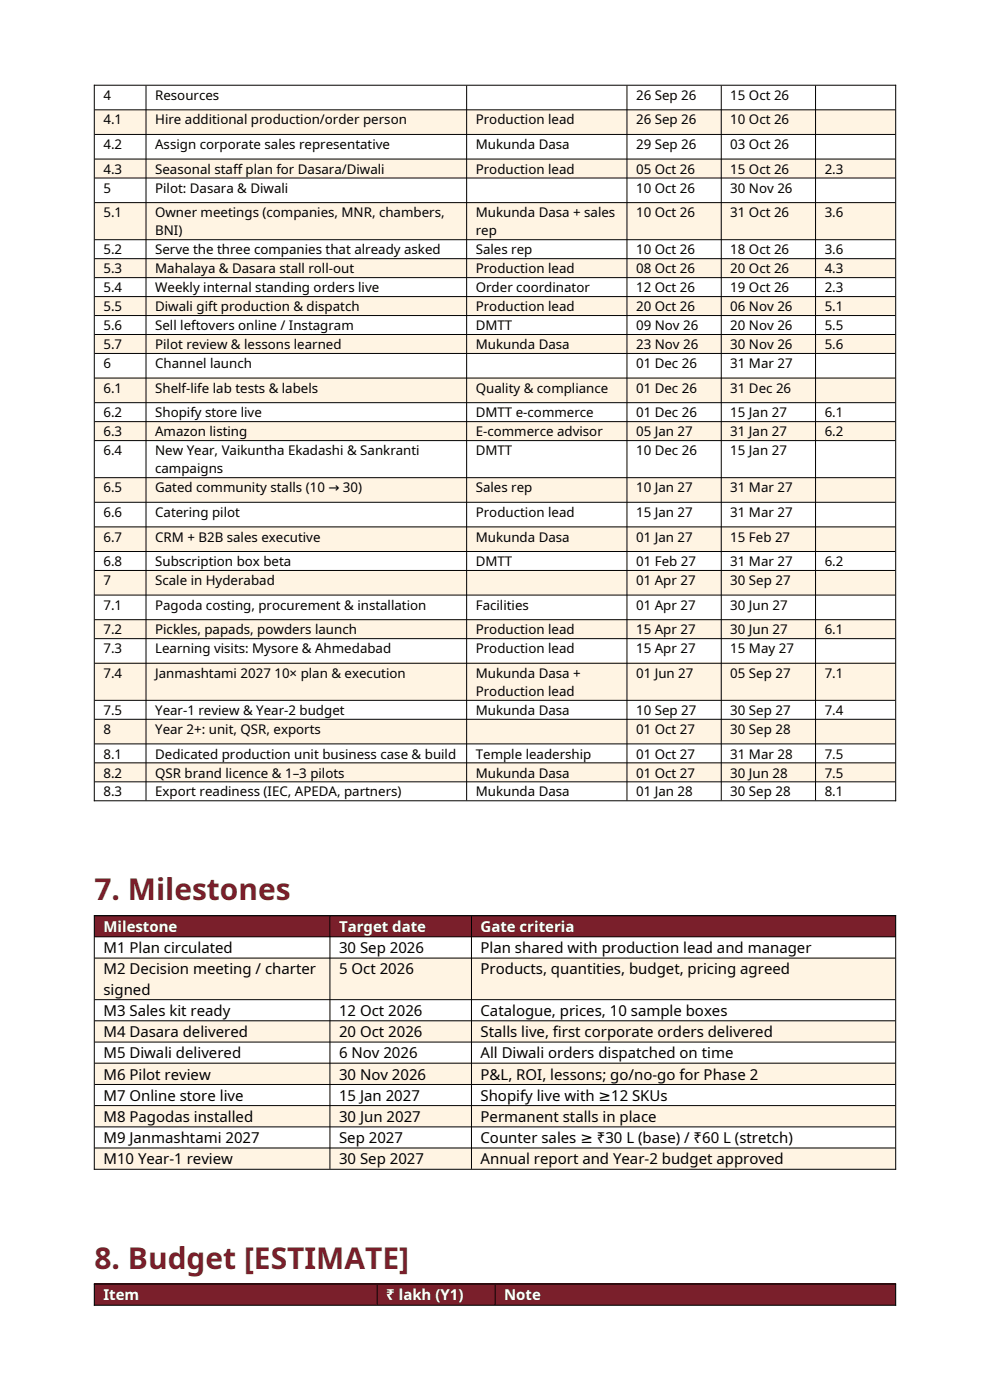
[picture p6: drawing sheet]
<svg xmlns="http://www.w3.org/2000/svg" width="210mm" height="297mm" viewBox="0 0 210 297" stroke-linecap="round" stroke-linejoin="round" font-family="sans-serif">
<defs><g id="words">
<g font-size="6.3" fill="#7a1f2b">
<text x="20" y="191">7. Milestones</text>
<text x="20" y="269.2">8. Budget [ESTIMATE]</text>
</g>
<g font-size="3.2" fill="#fff">
<text x="21.9" y="197.7">Milestone</text>
<text x="71.9" y="197.7">Target date</text>
<text x="101.9" y="197.7">Gate criteria</text>
<text x="21.9" y="275.9">Item</text>
<text x="82" y="275.9">₹ lakh (Y1)</text>
<text x="106.9" y="275.9">Note</text>
</g>
<g font-size="3.2">
<text x="21.9" y="202.2">M1 Plan circulated</text>
<text x="71.9" y="202.2">30 Sep 2026</text>
<text x="101.9" y="202.2">Plan shared with production lead and manager</text>
<text x="21.9" y="206.7">M2 Decision meeting / charter</text>
<text x="71.9" y="206.7">5 Oct 2026</text>
<text x="101.9" y="206.7">Products, quantities, budget, pricing agreed</text>
<text x="21.9" y="211">signed</text>
<text x="21.9" y="215.5">M3 Sales kit ready</text>
<text x="71.9" y="215.5">12 Oct 2026</text>
<text x="101.9" y="215.5">Catalogue, prices, 10 sample boxes</text>
<text x="21.9" y="220">M4 Dasara delivered</text>
<text x="71.9" y="220">20 Oct 2026</text>
<text x="101.9" y="220">Stalls live, f</text>
<text x="117.3" y="220">irst corporate orders delivered</text>
<text x="21.9" y="224.5">M5 Diwali delivered</text>
<text x="71.9" y="224.5">6 Nov 2026</text>
<text x="101.9" y="224.5">All Diwali orders dispatched on time</text>
<text x="21.9" y="229">M6 Pilot review</text>
<text x="21.9" y="233.5">M7 Online store live</text>
<text x="71.9" y="229">30 Nov 2026</text>
<text x="71.9" y="233.5">15 Jan 2027</text>
<text x="101.9" y="229">P&amp;L, ROI, lessons; go/no-go for Phase 2</text>
<text x="101.9" y="233.5">Shopify live with ≥12 SKUs</text>
<text x="21.9" y="238">M8 Pagodas installed</text>
<text x="71.9" y="238">30 Jun 2027</text>
<text x="101.9" y="238">Permanent stalls in place</text>
<text x="21.9" y="242.5">M9 Janmashtami 2027</text>
<text x="71.9" y="242.5">Sep 2027</text>
<text x="101.9" y="242.5">Counter sales ≥ ₹30 L (base) / ₹60 L (stretch)</text>
<text x="21.9" y="247">M10 Year-1 review</text>
<text x="71.9" y="247">30 Sep 2027</text>
<text x="101.9" y="247">Annual report and Year-2 budget approved</text>
</g>
<g font-size="2.8">
<text x="21.9" y="21.2">4</text>
<text x="32.9" y="21.2">Resources</text>
<text x="134.9" y="21.2">26 Sep 26</text>
<text x="154.9" y="21.2">15 Oct 26</text>
<text x="21.9" y="26.4">4.1</text>
<text x="32.9" y="26.4">Hire additional production/order person</text>
<text x="100.9" y="26.4">Production lead</text>
<text x="134.9" y="26.4">26 Sep 26</text>
<text x="154.9" y="26.4">10 Oct 26</text>
<text x="21.9" y="31.6">4.2</text>
<text x="32.9" y="31.6">Assign corporate sales representative</text>
<text x="100.9" y="31.6">Mukunda Dasa</text>
<text x="134.9" y="31.6">29 Sep 26</text>
<text x="154.9" y="31.6">03 Oct 26</text>
<text x="21.9" y="36.8">4.3</text>
<text x="21.9" y="40.9">5</text>
<text x="32.9" y="36.8">Seasonal staf</text>
<text x="32.9" y="40.9">Pilot: Dasara &amp; Diwali</text>
<text x="49.4" y="36.8">f plan for Dasara/Diwali</text>
<text x="100.9" y="36.8">Production lead</text>
<text x="134.9" y="36.8">05 Oct 26</text>
<text x="134.9" y="40.9">10 Oct 26</text>
<text x="154.9" y="36.8">15 Oct 26</text>
<text x="154.9" y="40.9">30 Nov 26</text>
<text x="174.9" y="36.8">2.3</text>
<text x="21.9" y="46.1">5.1</text>
<text x="32.9" y="46.1">Owner meetings (companies, MNR, chambers,</text>
<text x="100.9" y="46.1">Mukunda Dasa + sales</text>
<text x="134.9" y="46.1">10 Oct 26</text>
<text x="154.9" y="46.1">31 Oct 26</text>
<text x="174.9" y="46.1">3.6</text>
<text x="21.9" y="54">5.2</text>
<text x="32.9" y="49.9">BNI)</text>
<text x="32.9" y="54">Serve the three companies that already asked</text>
<text x="100.9" y="49.9">rep</text>
<text x="100.9" y="54">Sales rep</text>
<text x="134.9" y="54">10 Oct 26</text>
<text x="154.9" y="54">18 Oct 26</text>
<text x="174.9" y="54">3.6</text>
<text x="21.9" y="58">5.3</text>
<text x="32.9" y="58">Mahalaya &amp; Dasara stall roll-out</text>
<text x="100.9" y="58">Production lead</text>
<text x="134.9" y="58">08 Oct 26</text>
<text x="154.9" y="58">20 Oct 26</text>
<text x="174.9" y="58">4.3</text>
<text x="21.9" y="62">5.4</text>
<text x="32.9" y="62">Weekly internal standing orders live</text>
<text x="100.9" y="62">Order coordinator</text>
<text x="134.9" y="62">12 Oct 26</text>
<text x="154.9" y="62">19 Oct 26</text>
<text x="174.9" y="62">2.3</text>
<text x="21.9" y="66">5.5</text>
<text x="21.9" y="70">5.6</text>
<text x="32.9" y="66">Diwali gift production &amp; dispatch</text>
<text x="32.9" y="70">Sell leftovers online / Instagram</text>
<text x="100.9" y="66">Production lead</text>
<text x="100.9" y="70">DMTT</text>
<text x="134.9" y="66">20 Oct 26</text>
<text x="134.9" y="70">09 Nov 26</text>
<text x="154.9" y="66">06 Nov 26</text>
<text x="154.9" y="70">20 Nov 26</text>
<text x="174.9" y="66">5.1</text>
<text x="174.9" y="70">5.5</text>
<text x="21.9" y="74.1">5.7</text>
<text x="32.9" y="74.1">Pilot review &amp; lessons learned</text>
<text x="100.9" y="74.1">Mukunda Dasa</text>
<text x="134.9" y="74.1">23 Nov 26</text>
<text x="154.9" y="74.1">30 Nov 26</text>
<text x="174.9" y="74.1">5.6</text>
<text x="21.9" y="78.1">6</text>
<text x="21.9" y="83.3">6.1</text>
<text x="32.9" y="78.1">Channel launch</text>
<text x="32.9" y="83.3">Shelf-life lab tests &amp; labels</text>
<text x="100.9" y="83.3">Quality &amp; compliance</text>
<text x="134.9" y="78.1">01 Dec 26</text>
<text x="134.9" y="83.3">01 Dec 26</text>
<text x="154.9" y="78.1">31 Mar 27</text>
<text x="154.9" y="83.3">31 Dec 26</text>
<text x="21.9" y="88.5">6.2</text>
<text x="32.9" y="88.5">Shopify store live</text>
<text x="100.9" y="88.5">DMTT e-commerce</text>
<text x="134.9" y="88.5">01 Dec 26</text>
<text x="154.9" y="88.5">15 Jan 27</text>
<text x="174.9" y="88.5">6.1</text>
<text x="21.9" y="92.6">6.3</text>
<text x="32.9" y="92.6">Amazon listing</text>
<text x="100.9" y="92.6">E-commerce advisor</text>
<text x="134.9" y="92.6">05 Jan 27</text>
<text x="154.9" y="92.6">31 Jan 27</text>
<text x="174.9" y="92.6">6.2</text>
<text x="21.9" y="96.6">6.4</text>
<text x="32.9" y="96.6">New Year, Vaikuntha Ekadashi &amp; Sankranti</text>
<text x="32.9" y="100.4">campaigns</text>
<text x="100.9" y="96.6">DMTT</text>
<text x="134.9" y="96.6">10 Dec 26</text>
<text x="154.9" y="96.6">15 Jan 27</text>
<text x="21.9" y="104.4">6.5</text>
<text x="32.9" y="104.4">Gated community stalls (10 → 30)</text>
<text x="100.9" y="104.4">Sales rep</text>
<text x="134.9" y="104.4">10 Jan 27</text>
<text x="154.9" y="104.4">31 Mar 27</text>
<text x="21.9" y="109.7">6.6</text>
<text x="32.9" y="109.7">Catering pilot</text>
<text x="100.9" y="109.7">Production lead</text>
<text x="134.9" y="109.7">15 Jan 27</text>
<text x="154.9" y="109.7">31 Mar 27</text>
<text x="21.9" y="114.9">6.7</text>
<text x="32.9" y="114.9">CRM + B2B sales executive</text>
<text x="100.9" y="114.9">Mukunda Dasa</text>
<text x="134.9" y="114.9">01 Jan 27</text>
<text x="154.9" y="114.9">15 Feb 27</text>
<text x="21.9" y="120.1">6.8</text>
<text x="21.9" y="124.1">7</text>
<text x="32.9" y="120.1">Subscription box beta</text>
<text x="32.9" y="124.1">Scale in Hyderabad</text>
<text x="100.9" y="120.1">DMTT</text>
<text x="134.9" y="120.1">01 Feb 27</text>
<text x="134.9" y="124.1">01 Apr 27</text>
<text x="154.9" y="120.1">31 Mar 27</text>
<text x="154.9" y="124.1">30 Sep 27</text>
<text x="174.9" y="120.1">6.2</text>
<text x="21.9" y="129.3">7.1</text>
<text x="32.9" y="129.3">Pagoda costing, procurement &amp; installation</text>
<text x="100.9" y="129.3">Facilities</text>
<text x="134.9" y="129.3">01 Apr 27</text>
<text x="154.9" y="129.3">30 Jun 27</text>
<text x="21.9" y="134.6">7.2</text>
<text x="32.9" y="134.6">Pickles, papads, powders launch</text>
<text x="100.9" y="134.6">Production lead</text>
<text x="134.9" y="134.6">15 Apr 27</text>
<text x="154.9" y="134.6">30 Jun 27</text>
<text x="174.9" y="134.6">6.1</text>
<text x="21.9" y="138.6">7.3</text>
<text x="21.9" y="143.8">7.4</text>
<text x="32.9" y="138.6">Learning visits: Mysore &amp; Ahmedabad</text>
<text x="32.9" y="143.8">Janmashtami 2027 10× plan &amp; execution</text>
<text x="100.9" y="138.6">Production lead</text>
<text x="100.9" y="143.8">Mukunda Dasa +</text>
<text x="134.9" y="138.6">15 Apr 27</text>
<text x="134.9" y="143.8">01 Jun 27</text>
<text x="154.9" y="138.6">15 May 27</text>
<text x="154.9" y="143.8">05 Sep 27</text>
<text x="174.9" y="143.8">7.1</text>
<text x="100.9" y="147.7">Production lead</text>
<text x="21.9" y="151.7">7.5</text>
<text x="21.9" y="155.7">8</text>
<text x="32.9" y="151.7">Year-1 review &amp; Year-2 budget</text>
<text x="32.9" y="155.7">Year 2+: unit, QSR, exports</text>
<text x="100.9" y="151.7">Mukunda Dasa</text>
<text x="134.9" y="151.7">10 Sep 27</text>
<text x="134.9" y="155.7">01 Oct 27</text>
<text x="154.9" y="151.7">30 Sep 27</text>
<text x="154.9" y="155.7">30 Sep 28</text>
<text x="174.9" y="151.7">7.4</text>
<text x="21.9" y="160.9">8.1</text>
<text x="32.9" y="160.9">Dedicated production unit business case &amp; build</text>
<text x="100.9" y="160.9">Temple leadership</text>
<text x="134.9" y="160.9">01 Oct 27</text>
<text x="154.9" y="160.9">31 Mar 28</text>
<text x="174.9" y="160.9">7.5</text>
<text x="21.9" y="164.9">8.2</text>
<text x="32.9" y="164.9">QSR brand licence &amp; 1–3 pilots</text>
<text x="100.9" y="164.9">Mukunda Dasa</text>
<text x="134.9" y="164.9">01 Oct 27</text>
<text x="154.9" y="164.9">30 Jun 28</text>
<text x="174.9" y="164.9">7.5</text>
<text x="21.9" y="169">8.3</text>
<text x="32.9" y="169">Export readiness (IEC, APEDA, partners)</text>
<text x="100.9" y="169">Mukunda Dasa</text>
<text x="134.9" y="169">01 Jan 28</text>
<text x="154.9" y="169">30 Sep 28</text>
<text x="174.9" y="169">8.1</text>
</g>
</g></defs>
<g fill="#fff4e3">
<path d="M20 23.2h11v5.2h-11z" fill-rule="evenodd"/>
<path d="M31 23.2h68v5.2h-68z" fill-rule="evenodd"/>
<path d="M99 23.2h34v5.2h-34z" fill-rule="evenodd"/>
<path d="M133 23.2h20v5.2h-20z" fill-rule="evenodd"/>
<path d="M153 23.2h20v5.2h-20z" fill-rule="evenodd"/>
<path d="M173 23.2h17v5.2h-17z" fill-rule="evenodd"/>
<path d="M20 33.7h11v4h-11z" fill-rule="evenodd"/>
<path d="M31 33.7h68v4h-68z" fill-rule="evenodd"/>
<path d="M99 33.7h34v4h-34z" fill-rule="evenodd"/>
<path d="M133 33.7h20v4h-20z" fill-rule="evenodd"/>
<path d="M153 33.7h20v4h-20z" fill-rule="evenodd"/>
<path d="M173 33.7h17v4h-17z" fill-rule="evenodd"/>
<path d="M20 42.9h11v7.8h-11z" fill-rule="evenodd"/>
<path d="M31 42.9h68v7.8h-68z" fill-rule="evenodd"/>
<path d="M99 42.9h34v7.8h-34z" fill-rule="evenodd"/>
<path d="M133 42.9h20v7.8h-20z" fill-rule="evenodd"/>
<path d="M153 42.9h20v7.8h-20z" fill-rule="evenodd"/>
<path d="M173 42.9h17v7.8h-17z" fill-rule="evenodd"/>
<path d="M20 54.8h11v4h-11z" fill-rule="evenodd"/>
<path d="M31 54.8h68v4h-68z" fill-rule="evenodd"/>
<path d="M99 54.8h34v4h-34z" fill-rule="evenodd"/>
<path d="M133 54.8h20v4h-20z" fill-rule="evenodd"/>
<path d="M153 54.8h20v4h-20z" fill-rule="evenodd"/>
<path d="M173 54.8h17v4h-17z" fill-rule="evenodd"/>
<path d="M20 62.8h11v4h-11z" fill-rule="evenodd"/>
<path d="M31 62.8h68v4h-68z" fill-rule="evenodd"/>
<path d="M99 62.8h34v4h-34z" fill-rule="evenodd"/>
<path d="M133 62.8h20v4h-20z" fill-rule="evenodd"/>
<path d="M153 62.8h20v4h-20z" fill-rule="evenodd"/>
<path d="M173 62.8h17v4h-17z" fill-rule="evenodd"/>
<path d="M20 70.9h11v4h-11z" fill-rule="evenodd"/>
<path d="M31 70.9h68v4h-68z" fill-rule="evenodd"/>
<path d="M99 70.9h34v4h-34z" fill-rule="evenodd"/>
<path d="M133 70.9h20v4h-20z" fill-rule="evenodd"/>
<path d="M153 70.9h20v4h-20z" fill-rule="evenodd"/>
<path d="M173 70.9h17v4h-17z" fill-rule="evenodd"/>
<path d="M20 80.1h11v5.2h-11z" fill-rule="evenodd"/>
<path d="M31 80.1h68v5.2h-68z" fill-rule="evenodd"/>
<path d="M99 80.1h34v5.2h-34z" fill-rule="evenodd"/>
<path d="M133 80.1h20v5.2h-20z" fill-rule="evenodd"/>
<path d="M153 80.1h20v5.2h-20z" fill-rule="evenodd"/>
<path d="M173 80.1h17v5.2h-17z" fill-rule="evenodd"/>
<path d="M20 89.4h11v4h-11z" fill-rule="evenodd"/>
<path d="M31 89.4h68v4h-68z" fill-rule="evenodd"/>
<path d="M99 89.4h34v4h-34z" fill-rule="evenodd"/>
<path d="M133 89.4h20v4h-20z" fill-rule="evenodd"/>
<path d="M153 89.4h20v4h-20z" fill-rule="evenodd"/>
<path d="M173 89.4h17v4h-17z" fill-rule="evenodd"/>
<path d="M20 101.2h11v5.3h-11z" fill-rule="evenodd"/>
<path d="M31 101.2h68v5.3h-68z" fill-rule="evenodd"/>
<path d="M99 101.2h34v5.3h-34z" fill-rule="evenodd"/>
<path d="M133 101.2h20v5.3h-20z" fill-rule="evenodd"/>
<path d="M153 101.2h20v5.3h-20z" fill-rule="evenodd"/>
<path d="M173 101.2h17v5.3h-17z" fill-rule="evenodd"/>
<path d="M20 111.7h11v5.2h-11z" fill-rule="evenodd"/>
<path d="M31 111.7h68v5.2h-68z" fill-rule="evenodd"/>
<path d="M99 111.7h34v5.2h-34z" fill-rule="evenodd"/>
<path d="M133 111.7h20v5.2h-20z" fill-rule="evenodd"/>
<path d="M153 111.7h20v5.2h-20z" fill-rule="evenodd"/>
<path d="M173 111.7h17v5.2h-17z" fill-rule="evenodd"/>
<path d="M20 120.9h11v5.2h-11z" fill-rule="evenodd"/>
<path d="M31 120.9h68v5.2h-68z" fill-rule="evenodd"/>
<path d="M99 120.9h34v5.2h-34z" fill-rule="evenodd"/>
<path d="M133 120.9h20v5.2h-20z" fill-rule="evenodd"/>
<path d="M153 120.9h20v5.2h-20z" fill-rule="evenodd"/>
<path d="M173 120.9h17v5.2h-17z" fill-rule="evenodd"/>
<path d="M20 131.4h11v4h-11z" fill-rule="evenodd"/>
<path d="M31 131.4h68v4h-68z" fill-rule="evenodd"/>
<path d="M99 131.4h34v4h-34z" fill-rule="evenodd"/>
<path d="M133 131.4h20v4h-20z" fill-rule="evenodd"/>
<path d="M153 131.4h20v4h-20z" fill-rule="evenodd"/>
<path d="M173 131.4h17v4h-17z" fill-rule="evenodd"/>
<path d="M20 140.6h11v7.9h-11z" fill-rule="evenodd"/>
<path d="M31 140.6h68v7.9h-68z" fill-rule="evenodd"/>
<path d="M99 140.6h34v7.9h-34z" fill-rule="evenodd"/>
<path d="M133 140.6h20v7.9h-20z" fill-rule="evenodd"/>
<path d="M153 140.6h20v7.9h-20z" fill-rule="evenodd"/>
<path d="M173 140.6h17v7.9h-17z" fill-rule="evenodd"/>
<path d="M20 152.5h11v5.2h-11z" fill-rule="evenodd"/>
<path d="M31 152.5h68v5.2h-68z" fill-rule="evenodd"/>
<path d="M99 152.5h34v5.2h-34z" fill-rule="evenodd"/>
<path d="M133 152.5h20v5.2h-20z" fill-rule="evenodd"/>
<path d="M153 152.5h20v5.2h-20z" fill-rule="evenodd"/>
<path d="M173 152.5h17v5.2h-17z" fill-rule="evenodd"/>
<path d="M20 161.7h11v4.1h-11z" fill-rule="evenodd"/>
<path d="M31 161.7h68v4.1h-68z" fill-rule="evenodd"/>
<path d="M99 161.7h34v4.1h-34z" fill-rule="evenodd"/>
<path d="M133 161.7h20v4.1h-20z" fill-rule="evenodd"/>
<path d="M153 161.7h20v4.1h-20z" fill-rule="evenodd"/>
<path d="M173 161.7h17v4.1h-17z" fill-rule="evenodd"/>
</g>
<g fill="#7a1f2b">
<path d="M20 194.2h50v4.4h-50z" fill-rule="evenodd"/>
<path d="M70 194.2h30v4.4h-30z" fill-rule="evenodd"/>
<path d="M100 194.2h90v4.4h-90z" fill-rule="evenodd"/>
</g>
<g fill="#fff4e3">
<path d="M20 203.2h50v8.8h-50z" fill-rule="evenodd"/>
<path d="M70 203.2h30v8.8h-30z" fill-rule="evenodd"/>
<path d="M100 203.2h90v8.8h-90z" fill-rule="evenodd"/>
<path d="M20 216.5h50v4.5h-50z" fill-rule="evenodd"/>
<path d="M70 216.5h30v4.5h-30z" fill-rule="evenodd"/>
<path d="M100 216.5h90v4.5h-90z" fill-rule="evenodd"/>
<path d="M20 225.5h50v4.5h-50z" fill-rule="evenodd"/>
<path d="M70 225.5h30v4.5h-30z" fill-rule="evenodd"/>
<path d="M100 225.5h90v4.5h-90z" fill-rule="evenodd"/>
<path d="M20 234.5h50v4.5h-50z" fill-rule="evenodd"/>
<path d="M70 234.5h30v4.5h-30z" fill-rule="evenodd"/>
<path d="M100 234.5h90v4.5h-90z" fill-rule="evenodd"/>
<path d="M20 243.5h50v4.5h-50z" fill-rule="evenodd"/>
<path d="M70 243.5h30v4.5h-30z" fill-rule="evenodd"/>
<path d="M100 243.5h90v4.5h-90z" fill-rule="evenodd"/>
</g>
<g fill="#7a1f2b">
<path d="M20 272.3h60v4.5h-60z" fill-rule="evenodd"/>
<path d="M80 272.3h25v4.5h-25z" fill-rule="evenodd"/>
<path d="M105 272.3h85v4.5h-85z" fill-rule="evenodd"/>
</g>
<g fill="#fff4e3">
<path d="M20 23.2h11v5.2h-11z" fill-rule="evenodd"/>
<path d="M31 23.2h68v5.2h-68z" fill-rule="evenodd"/>
<path d="M99 23.2h34v5.2h-34z" fill-rule="evenodd"/>
<path d="M133 23.2h20v5.2h-20z" fill-rule="evenodd"/>
<path d="M153 23.2h20v5.2h-20z" fill-rule="evenodd"/>
<path d="M173 23.2h17v5.2h-17z" fill-rule="evenodd"/>
<path d="M20 33.7h11v4h-11z" fill-rule="evenodd"/>
<path d="M31 33.7h68v4h-68z" fill-rule="evenodd"/>
<path d="M99 33.7h34v4h-34z" fill-rule="evenodd"/>
<path d="M133 33.7h20v4h-20z" fill-rule="evenodd"/>
<path d="M153 33.7h20v4h-20z" fill-rule="evenodd"/>
<path d="M173 33.7h17v4h-17z" fill-rule="evenodd"/>
<path d="M20 42.9h11v7.8h-11z" fill-rule="evenodd"/>
<path d="M31 42.9h68v7.8h-68z" fill-rule="evenodd"/>
<path d="M99 42.9h34v7.8h-34z" fill-rule="evenodd"/>
<path d="M133 42.9h20v7.8h-20z" fill-rule="evenodd"/>
<path d="M153 42.9h20v7.8h-20z" fill-rule="evenodd"/>
<path d="M173 42.9h17v7.8h-17z" fill-rule="evenodd"/>
<path d="M20 54.8h11v4h-11z" fill-rule="evenodd"/>
<path d="M31 54.8h68v4h-68z" fill-rule="evenodd"/>
<path d="M99 54.8h34v4h-34z" fill-rule="evenodd"/>
<path d="M133 54.8h20v4h-20z" fill-rule="evenodd"/>
<path d="M153 54.8h20v4h-20z" fill-rule="evenodd"/>
<path d="M173 54.8h17v4h-17z" fill-rule="evenodd"/>
<path d="M20 62.8h11v4h-11z" fill-rule="evenodd"/>
<path d="M31 62.8h68v4h-68z" fill-rule="evenodd"/>
<path d="M99 62.8h34v4h-34z" fill-rule="evenodd"/>
<path d="M133 62.8h20v4h-20z" fill-rule="evenodd"/>
<path d="M153 62.8h20v4h-20z" fill-rule="evenodd"/>
<path d="M173 62.8h17v4h-17z" fill-rule="evenodd"/>
<path d="M20 70.9h11v4h-11z" fill-rule="evenodd"/>
<path d="M31 70.9h68v4h-68z" fill-rule="evenodd"/>
<path d="M99 70.9h34v4h-34z" fill-rule="evenodd"/>
<path d="M133 70.9h20v4h-20z" fill-rule="evenodd"/>
<path d="M153 70.9h20v4h-20z" fill-rule="evenodd"/>
<path d="M173 70.9h17v4h-17z" fill-rule="evenodd"/>
<path d="M20 80.1h11v5.2h-11z" fill-rule="evenodd"/>
<path d="M31 80.1h68v5.2h-68z" fill-rule="evenodd"/>
<path d="M99 80.1h34v5.2h-34z" fill-rule="evenodd"/>
<path d="M133 80.1h20v5.2h-20z" fill-rule="evenodd"/>
<path d="M153 80.1h20v5.2h-20z" fill-rule="evenodd"/>
<path d="M173 80.1h17v5.2h-17z" fill-rule="evenodd"/>
<path d="M20 89.4h11v4h-11z" fill-rule="evenodd"/>
<path d="M31 89.4h68v4h-68z" fill-rule="evenodd"/>
<path d="M99 89.4h34v4h-34z" fill-rule="evenodd"/>
<path d="M133 89.4h20v4h-20z" fill-rule="evenodd"/>
<path d="M153 89.4h20v4h-20z" fill-rule="evenodd"/>
<path d="M173 89.4h17v4h-17z" fill-rule="evenodd"/>
<path d="M20 101.2h11v5.3h-11z" fill-rule="evenodd"/>
<path d="M31 101.2h68v5.3h-68z" fill-rule="evenodd"/>
<path d="M99 101.2h34v5.3h-34z" fill-rule="evenodd"/>
<path d="M133 101.2h20v5.3h-20z" fill-rule="evenodd"/>
<path d="M153 101.2h20v5.3h-20z" fill-rule="evenodd"/>
<path d="M173 101.2h17v5.3h-17z" fill-rule="evenodd"/>
<path d="M20 111.7h11v5.2h-11z" fill-rule="evenodd"/>
<path d="M31 111.7h68v5.2h-68z" fill-rule="evenodd"/>
<path d="M99 111.7h34v5.2h-34z" fill-rule="evenodd"/>
<path d="M133 111.7h20v5.2h-20z" fill-rule="evenodd"/>
<path d="M153 111.7h20v5.2h-20z" fill-rule="evenodd"/>
<path d="M173 111.7h17v5.2h-17z" fill-rule="evenodd"/>
<path d="M20 120.9h11v5.2h-11z" fill-rule="evenodd"/>
<path d="M31 120.9h68v5.2h-68z" fill-rule="evenodd"/>
<path d="M99 120.9h34v5.2h-34z" fill-rule="evenodd"/>
<path d="M133 120.9h20v5.2h-20z" fill-rule="evenodd"/>
<path d="M153 120.9h20v5.2h-20z" fill-rule="evenodd"/>
<path d="M173 120.9h17v5.2h-17z" fill-rule="evenodd"/>
<path d="M20 131.4h11v4h-11z" fill-rule="evenodd"/>
<path d="M31 131.4h68v4h-68z" fill-rule="evenodd"/>
<path d="M99 131.4h34v4h-34z" fill-rule="evenodd"/>
<path d="M133 131.4h20v4h-20z" fill-rule="evenodd"/>
<path d="M153 131.4h20v4h-20z" fill-rule="evenodd"/>
<path d="M173 131.4h17v4h-17z" fill-rule="evenodd"/>
<path d="M20 140.6h11v7.9h-11z" fill-rule="evenodd"/>
<path d="M31 140.6h68v7.9h-68z" fill-rule="evenodd"/>
<path d="M99 140.6h34v7.9h-34z" fill-rule="evenodd"/>
<path d="M133 140.6h20v7.9h-20z" fill-rule="evenodd"/>
<path d="M153 140.6h20v7.9h-20z" fill-rule="evenodd"/>
<path d="M173 140.6h17v7.9h-17z" fill-rule="evenodd"/>
<path d="M20 152.5h11v5.2h-11z" fill-rule="evenodd"/>
<path d="M31 152.5h68v5.2h-68z" fill-rule="evenodd"/>
<path d="M99 152.5h34v5.2h-34z" fill-rule="evenodd"/>
<path d="M133 152.5h20v5.2h-20z" fill-rule="evenodd"/>
<path d="M153 152.5h20v5.2h-20z" fill-rule="evenodd"/>
<path d="M173 152.5h17v5.2h-17z" fill-rule="evenodd"/>
<path d="M20 161.7h11v4.1h-11z" fill-rule="evenodd"/>
<path d="M31 161.7h68v4.1h-68z" fill-rule="evenodd"/>
<path d="M99 161.7h34v4.1h-34z" fill-rule="evenodd"/>
<path d="M133 161.7h20v4.1h-20z" fill-rule="evenodd"/>
<path d="M153 161.7h20v4.1h-20z" fill-rule="evenodd"/>
<path d="M173 161.7h17v4.1h-17z" fill-rule="evenodd"/>
</g>
<g fill="#7a1f2b">
<path d="M20 194.2h50v4.4h-50z" fill-rule="evenodd"/>
<path d="M70 194.2h30v4.4h-30z" fill-rule="evenodd"/>
<path d="M100 194.2h90v4.4h-90z" fill-rule="evenodd"/>
</g>
<g fill="#fff4e3">
<path d="M20 203.2h50v8.8h-50z" fill-rule="evenodd"/>
<path d="M70 203.2h30v8.8h-30z" fill-rule="evenodd"/>
<path d="M100 203.2h90v8.8h-90z" fill-rule="evenodd"/>
<path d="M20 216.5h50v4.5h-50z" fill-rule="evenodd"/>
<path d="M70 216.5h30v4.5h-30z" fill-rule="evenodd"/>
<path d="M100 216.5h90v4.5h-90z" fill-rule="evenodd"/>
<path d="M20 225.5h50v4.5h-50z" fill-rule="evenodd"/>
<path d="M70 225.5h30v4.5h-30z" fill-rule="evenodd"/>
<path d="M100 225.5h90v4.5h-90z" fill-rule="evenodd"/>
<path d="M20 234.5h50v4.5h-50z" fill-rule="evenodd"/>
<path d="M70 234.5h30v4.5h-30z" fill-rule="evenodd"/>
<path d="M100 234.5h90v4.5h-90z" fill-rule="evenodd"/>
<path d="M20 243.5h50v4.5h-50z" fill-rule="evenodd"/>
<path d="M70 243.5h30v4.5h-30z" fill-rule="evenodd"/>
<path d="M100 243.5h90v4.5h-90z" fill-rule="evenodd"/>
</g>
<g fill="#7a1f2b">
<path d="M20 272.3h60v4.5h-60z" fill-rule="evenodd"/>
<path d="M80 272.3h25v4.5h-25z" fill-rule="evenodd"/>
<path d="M105 272.3h85v4.5h-85z" fill-rule="evenodd"/>
</g>
<g fill="none" stroke="#000" stroke-width=".21">
<path d="M19.9 18.1h170.2M20 18v152M31 18.2v151.6M99 18.2v151.6M133 18.2v151.6M153 18.2v151.6M173 18.2v151.6M190 18v152M20.1 23.3h169.8M20.1 28.5h169.8M20.1 33.7h169.8M20.1 37.8h169.8"/>
<path d="M20.1 43h169.8M20.1 50.9h169.8M20.1 54.9h169.8M20.1 58.9h169.8M20.1 62.9h169.8M20.1 66.9h169.8M20.1 71h169.8M20.1 75h169.8M20.1 80.2h169.8M20.1 85.4h169.8M20.1 89.4h169.8M20.1 93.5h169.8"/>
<path d="M20.1 101.3h169.8M20.1 106.6h169.8M20.1 111.8h169.8M20.1 117h169.8M20.1 121h169.8M20.1 126.2h169.8M20.1 131.5h169.8M20.1 135.5h169.8M20.1 140.7h169.8M20.1 148.6h169.8M20.1 152.6h169.8M20.1 157.8h169.8"/>
<path d="M19.9 169.9h170.2M20.1 161.8h169.8M20.1 165.9h169.8M19.9 194.3h170.2M20 194.2v53.9M20.1 198.7h169.8M70 194.3v53.7M100 194.3v53.7M190 194.2v53.9M20.1 203.3h169.8M20.1 212.1h169.8M20.1 216.6h169.8"/>
<path d="M20.1 221.1h169.8M20.1 225.5h169.8M20.1 230.1h169.8M20.1 234.5h169.8M20.1 239.1h169.8M19.9 248.1h170.2M20.1 243.5h169.8M19.9 272.4h170.2M19.9 276.9h170.2M20 272.3v4.7M80 272.5v4.3M105 272.5v4.3"/>
<path d="M190 272.3v4.7"/>
</g>
<use href="#words"/>
</svg>
